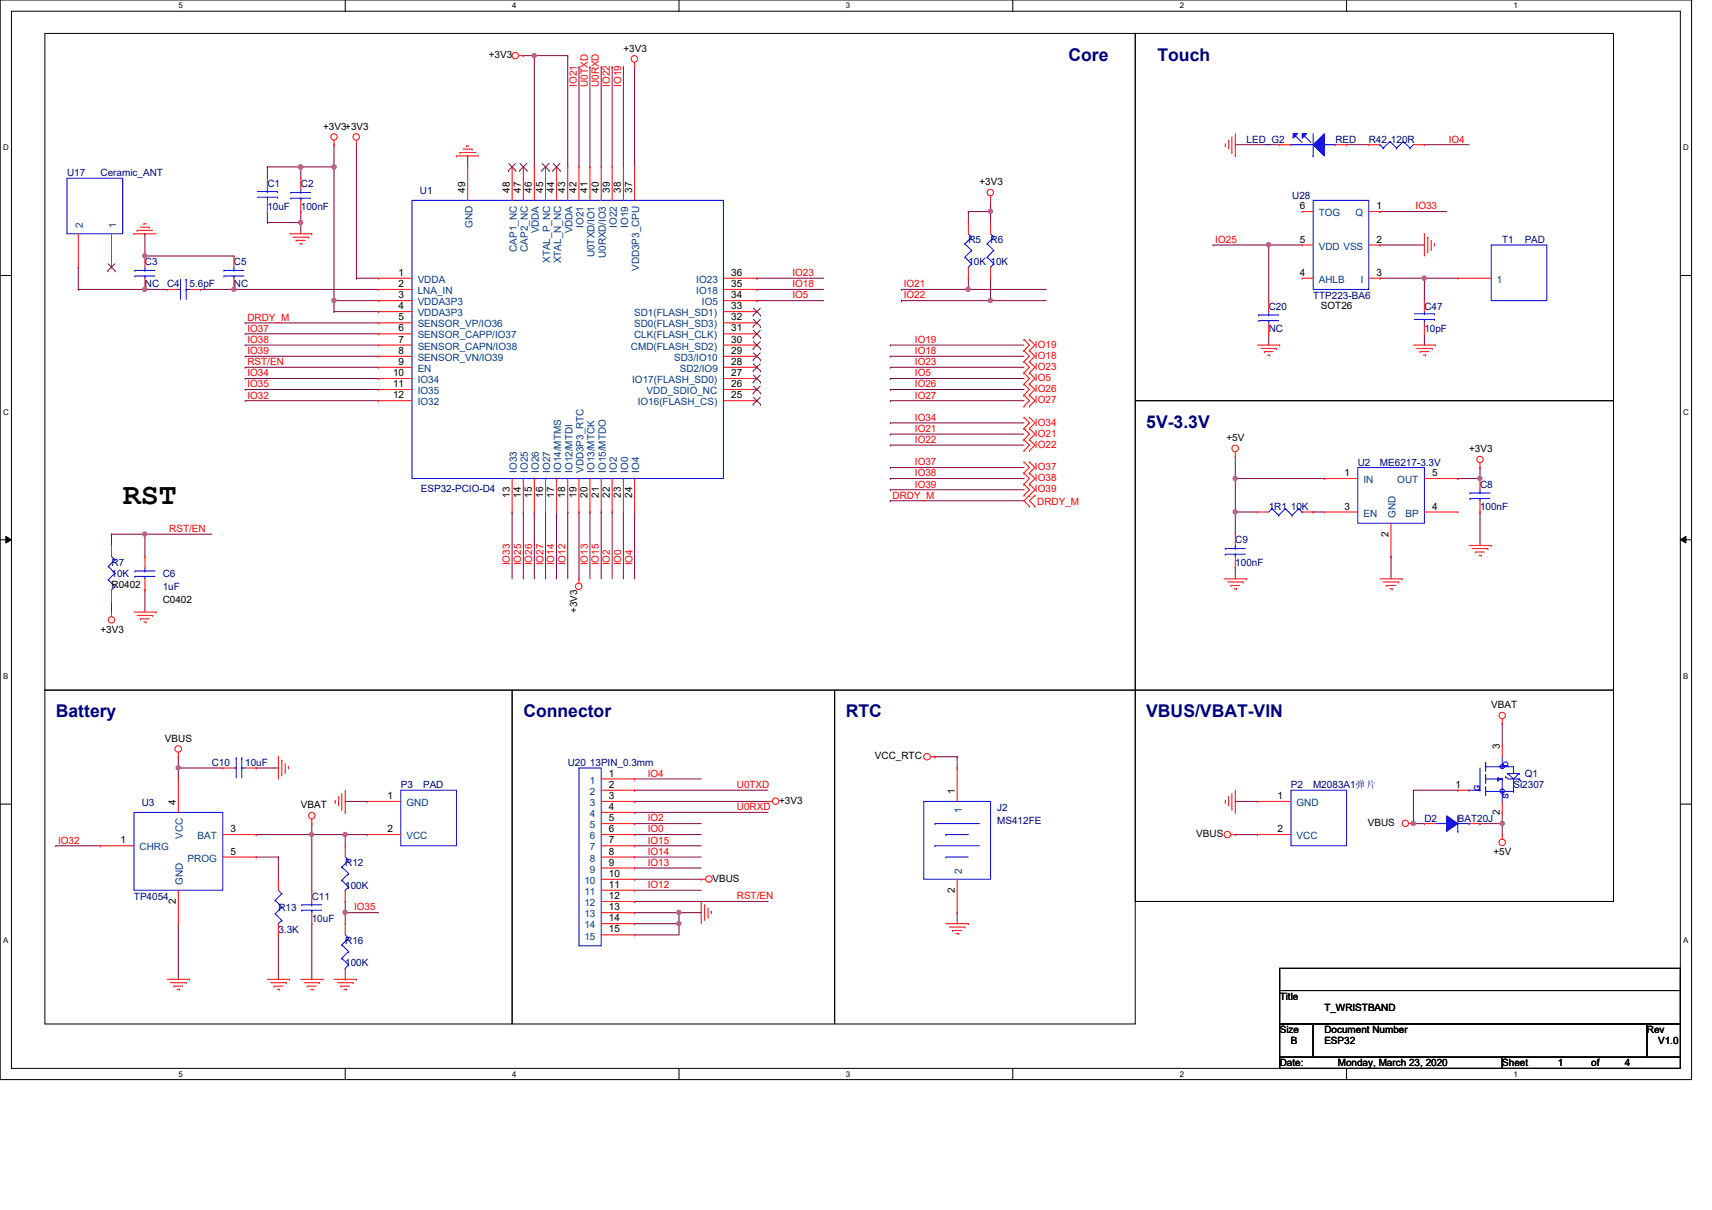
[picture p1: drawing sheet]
<svg xmlns="http://www.w3.org/2000/svg" width="297mm" height="210mm" viewBox="0 0 297 210" stroke-linecap="round" stroke-linejoin="round" font-family="sans-serif">
<defs><g id="words">
<text font-size="5.2" x="21.3" y="87.4">RST</text>
<g font-size="3" fill="#00007f">
<text x="185.4" y="10.6">Core</text>
<text x="200.8" y="10.6">Touch</text>
<text x="198.9" y="74.3">5V-3.3V</text>
<text x="9.7" y="124.5">Battery</text>
<text x="90.8" y="124.5">Connector</text>
<text x="146.8" y="124.5">RTC</text>
<text x="198.9" y="124.5">VBUS/VBAT-VIN</text>
</g>
<g font-size="1.7">
<text x="84.8" y="10.1">+3V3</text>
<text x="108.2" y="9">+3V3</text>
<text x="56" y="22.5">+3V3+3V3</text>
<text x="80.7" y="33.4" transform="rotate(-90 80.7 33.4)">49</text>
<text x="88.4" y="33.4" transform="rotate(-90 88.4 33.4)">48</text>
<text x="90.4" y="33.4" transform="rotate(-90 90.4 33.4)">47</text>
<text x="92.3" y="33.4" transform="rotate(-90 92.3 33.4)">46</text>
<text x="94.2" y="33.4" transform="rotate(-90 94.2 33.4)">45</text>
<text x="96.1" y="33.4" transform="rotate(-90 96.1 33.4)">44</text>
<text x="98.1" y="33.4" transform="rotate(-90 98.1 33.4)">43</text>
<text x="100" y="33.4" transform="rotate(-90 100 33.4)">42</text>
<text x="101.9" y="33.4" transform="rotate(-90 101.9 33.4)">41</text>
<text x="103.9" y="33.4" transform="rotate(-90 103.9 33.4)">40</text>
<text x="105.8" y="33.4" transform="rotate(-90 105.8 33.4)">39</text>
<text x="107.7" y="33.4" transform="rotate(-90 107.7 33.4)">38</text>
<text x="109.7" y="33.4" transform="rotate(-90 109.7 33.4)">37</text>
<text x="169.9" y="32.1">+3V3</text>
<text x="225.5" y="36.3">6</text>
<text x="238.8" y="36.3">1</text>
<text x="69.2" y="47.8">1</text>
<text x="126.9" y="47.8">36</text>
<text x="225.5" y="42.1">5</text>
<text x="225.5" y="47.8">4</text>
<text x="238.8" y="42.1">2</text>
<text x="238.8" y="47.8">3</text>
<text x="69.2" y="49.8">2</text>
<text x="69.2" y="51.7">3</text>
<text x="69.2" y="53.6">4</text>
<text x="126.9" y="53.6">33</text>
<text x="126.9" y="51.7">34</text>
<text x="126.9" y="49.8">35</text>
<text x="229.2" y="53.6">SOT26</text>
<text x="69.2" y="55.6">5</text>
<text x="69.2" y="57.5">6</text>
<text x="69.2" y="59.4">7</text>
<text x="126.9" y="59.4">30</text>
<text x="126.9" y="57.5">31</text>
<text x="126.9" y="55.6">32</text>
<text x="68.2" y="65.2">10</text>
<text x="69.2" y="61.4">8</text>
<text x="69.2" y="63.3">9</text>
<text x="126.9" y="65.2">27</text>
<text x="126.9" y="63.3">28</text>
<text x="126.9" y="61.4">29</text>
<text x="68.2" y="67.1">11</text>
<text x="68.2" y="69.1">12</text>
<text x="126.9" y="69.1">25</text>
<text x="126.9" y="67.1">26</text>
<text x="212.8" y="76.5">+5V</text>
<text x="233.3" y="82.6">1</text>
<text x="248.5" y="82.6">5</text>
<text x="254.9" y="78.4">+3V3</text>
<text x="88.4" y="86.3" transform="rotate(-90 88.4 86.3)">13</text>
<text x="90.4" y="86.3" transform="rotate(-90 90.4 86.3)">14</text>
<text x="92.3" y="86.3" transform="rotate(-90 92.3 86.3)">15</text>
<text x="94.2" y="86.3" transform="rotate(-90 94.2 86.3)">16</text>
<text x="96.1" y="86.3" transform="rotate(-90 96.1 86.3)">17</text>
<text x="98.1" y="86.3" transform="rotate(-90 98.1 86.3)">18</text>
<text x="100" y="86.3" transform="rotate(-90 100 86.3)">19</text>
<text x="101.9" y="86.3" transform="rotate(-90 101.9 86.3)">20</text>
<text x="103.9" y="86.3" transform="rotate(-90 103.9 86.3)">21</text>
<text x="105.8" y="86.3" transform="rotate(-90 105.8 86.3)">22</text>
<text x="107.7" y="86.3" transform="rotate(-90 107.7 86.3)">23</text>
<text x="109.7" y="86.3" transform="rotate(-90 109.7 86.3)">24</text>
<text x="233.3" y="88.4">3</text>
<text x="248.5" y="88.4">4</text>
<text x="240.9" y="93.1" transform="rotate(-90 240.9 93.1)">2</text>
<text x="19.3" y="102">R0402</text>
<text x="28.2" y="104.7">C0402</text>
<text x="100.1" y="106.4" transform="rotate(-90 100.1 106.4)">+3V3</text>
<text x="17.4" y="109.7">+3V3</text>
<text x="258.7" y="122.9">VBAT</text>
<text x="28.6" y="128.7">VBUS</text>
<text x="151.8" y="131.7">VCC_RTC</text>
<text x="260.2" y="129.9" transform="rotate(-90 260.2 129.9)">3</text>
<text x="105.7" y="134.7">1</text>
<text x="105.7" y="136.7">2</text>
<text x="165.6" y="137.7" transform="rotate(-90 165.6 137.7)">1</text>
<text x="252.6" y="136.7">1</text>
<text x="30.5" y="139.6" transform="rotate(-90 30.5 139.6)">4</text>
<text x="52.2" y="140.2">VBAT</text>
<text x="67.2" y="138.6">1</text>
<text x="105.7" y="138.6">3</text>
<text x="105.7" y="140.5">4</text>
<text x="105.7" y="142.5">5</text>
<text x="135.2" y="139.4">+3V3</text>
<text x="221.7" y="138.6">1</text>
<text x="237.3" y="143.3">VBUS</text>
<text x="260.2" y="141.4" transform="rotate(-90 260.2 141.4)">2</text>
<text x="20.9" y="146.3">1</text>
<text x="40" y="144.4">3</text>
<text x="40" y="148.3">5</text>
<text x="67.2" y="144.4">2</text>
<text x="105.7" y="144.4">6</text>
<text x="105.7" y="146.3">7</text>
<text x="105.7" y="148.3">8</text>
<text x="207.6" y="145.2">VBUS</text>
<text x="221.7" y="144.4">2</text>
<text x="259.1" y="148.3">+5V</text>
<text x="105.7" y="150.2">9</text>
<text x="105.7" y="152.1">10</text>
<text x="105.7" y="154">11</text>
<text x="105.7" y="156">12</text>
<text x="123.6" y="153">VBUS</text>
<text x="165.6" y="154.9" transform="rotate(-90 165.6 154.9)">2</text>
<text x="30.5" y="156.8" transform="rotate(-90 30.5 156.8)">2</text>
<text x="105.7" y="157.9">13</text>
<text x="105.7" y="159.8">14</text>
<text x="105.7" y="161.8">15</text>
<text x="222" y="173.4">Title</text>
<text x="222" y="179.2">Size</text>
<text x="229.8" y="179.2">Document Number</text>
<text x="229.8" y="175.3">T_WRISTBAND</text>
<text x="285.7" y="179.2">Rev</text>
<text x="222" y="185">Date:</text>
<text x="224" y="181.1">B</text>
<text x="229.8" y="181.1">ESP32</text>
<text x="232.1" y="185">Monday, March 23, 2020</text>
<text x="260.6" y="185">Sheet</text>
<text x="270.3" y="185">1</text>
<text x="276.1" y="185">of</text>
<text x="281.9" y="185">4</text>
<text x="287.7" y="181.1">V1.0</text>
</g>
<g font-size="1.7" fill="#f00">
<text x="100.1" y="15.1" transform="rotate(-90 100.1 15.1)">IO21</text>
<text x="102" y="15.1" transform="rotate(-90 102 15.1)">U0TXD</text>
<text x="103.9" y="15.1" transform="rotate(-90 103.9 15.1)">U0RXD</text>
<text x="105.8" y="15.1" transform="rotate(-90 105.8 15.1)">IO22</text>
<text x="107.8" y="15.1" transform="rotate(-90 107.8 15.1)">IO19</text>
<text x="251.4" y="24.7">IO4</text>
<text x="245.6" y="36.3">IO33</text>
<text x="137.5" y="47.9">IO23</text>
<text x="210.9" y="42.1">IO25</text>
<text x="137.5" y="51.8">IO5</text>
<text x="137.5" y="49.8">IO18</text>
<text x="156.8" y="49.8">IO21</text>
<text x="156.8" y="51.8">IO22</text>
<text x="42.9" y="55.6">DRDY_M</text>
<text x="42.9" y="59.5">IO38</text>
<text x="42.9" y="57.5">IO37</text>
<text x="158.7" y="59.5">IO19</text>
<text x="42.9" y="63.3">RST/EN</text>
<text x="42.9" y="65.3">IO34</text>
<text x="42.9" y="61.4">IO39</text>
<text x="158.7" y="61.4">IO18</text>
<text x="158.7" y="65.3">IO5</text>
<text x="158.7" y="63.3">IO23</text>
<text x="179.6" y="60.3">IO19</text>
<text x="179.6" y="62.2">IO18</text>
<text x="179.6" y="64.2">IO23</text>
<text x="42.9" y="67.2">IO35</text>
<text x="42.9" y="69.1">IO32</text>
<text x="158.7" y="69.1">IO27</text>
<text x="158.7" y="67.2">IO26</text>
<text x="179.6" y="66.1">IO5</text>
<text x="179.6" y="68">IO26</text>
<text x="179.6" y="70">IO27</text>
<text x="158.7" y="73">IO34</text>
<text x="158.7" y="76.8">IO22</text>
<text x="158.7" y="74.9">IO21</text>
<text x="179.6" y="73.8">IO34</text>
<text x="179.6" y="75.7">IO21</text>
<text x="179.6" y="77.7">IO22</text>
<text x="158.7" y="80.7">IO37</text>
<text x="158.7" y="82.6">IO38</text>
<text x="179.6" y="81.5">IO37</text>
<text x="179.6" y="83.5">IO38</text>
<text x="154.9" y="86.5">DRDY_M</text>
<text x="158.7" y="84.6">IO39</text>
<text x="179.6" y="85.4">IO39</text>
<text x="180" y="87.5">DRDY_M</text>
<text x="29.4" y="92.3">RST/EN</text>
<text x="88.5" y="98.1" transform="rotate(-90 88.5 98.1)">IO33</text>
<text x="90.4" y="98.1" transform="rotate(-90 90.4 98.1)">IO25</text>
<text x="92.3" y="98.1" transform="rotate(-90 92.3 98.1)">IO26</text>
<text x="94.3" y="98.1" transform="rotate(-90 94.3 98.1)">IO27</text>
<text x="96.2" y="98.1" transform="rotate(-90 96.2 98.1)">IO14</text>
<text x="98.1" y="98.1" transform="rotate(-90 98.1 98.1)">IO12</text>
<text x="102" y="98.1" transform="rotate(-90 102 98.1)">IO13</text>
<text x="103.9" y="98.1" transform="rotate(-90 103.9 98.1)">IO15</text>
<text x="105.8" y="98.1" transform="rotate(-90 105.8 98.1)">IO2</text>
<text x="107.8" y="98.1" transform="rotate(-90 107.8 98.1)">IO0</text>
<text x="109.7" y="98.1" transform="rotate(-90 109.7 98.1)">IO4</text>
<text x="112.4" y="134.7">IO4</text>
<text x="127.8" y="136.7">U0TXD</text>
<text x="112.4" y="142.5">IO2</text>
<text x="127.8" y="140.5">U0RXD</text>
<text x="10.1" y="146.3">IO32</text>
<text x="112.4" y="146.3">IO15</text>
<text x="112.4" y="144.4">IO0</text>
<text x="112.4" y="148.3">IO14</text>
<text x="112.4" y="150.2">IO13</text>
<text x="112.4" y="154.1">IO12</text>
<text x="127.8" y="156">RST/EN</text>
<text x="61.4" y="157.9">IO35</text>
</g>
<g font-size="1.7" fill="#00007f">
<text x="216.3" y="24.8">LED_G2</text>
<text x="231.7" y="24.8">RED</text>
<text x="237.5" y="24.8">R42 120R</text>
<text x="11.6" y="30.6">U17</text>
<text x="17.4" y="30.6">Ceramic_ANT</text>
<text x="46.4" y="32.5">C1</text>
<text x="52.2" y="32.5">C2</text>
<text x="72.9" y="33.7">U1</text>
<text x="224.2" y="34.5">U28</text>
<text x="46.4" y="36.4">10uF</text>
<text x="52.2" y="36.4">100nF</text>
<text x="25.1" y="46">C3</text>
<text x="40.6" y="46">C5</text>
<text x="168" y="42.2">R5</text>
<text x="168" y="46">10K 10K</text>
<text x="171.9" y="42.2">R6</text>
<text x="260.6" y="42.2">T1</text>
<text x="264.5" y="42.2">PAD</text>
<text x="25.1" y="49.9">NC</text>
<text x="29" y="49.9">C4</text>
<text x="32.9" y="49.9">5.6pF</text>
<text x="40.6" y="49.9">NC</text>
<text x="220.1" y="53.8">C20</text>
<text x="227.8" y="51.8">TTP223-BA6</text>
<text x="247.1" y="53.8">C47</text>
<text x="220.1" y="57.6">NC</text>
<text x="247.1" y="57.6">10pF</text>
<text x="235.6" y="80.8">U2</text>
<text x="239.4" y="80.8">ME6217-3.3V</text>
<text x="73" y="85.4">ESP32-PCIO-D4</text>
<text x="220.1" y="88.5">1R1 10K</text>
<text x="256.8" y="84.6">C8</text>
<text x="256.8" y="88.5">100nF</text>
<text x="214.3" y="94.3">C9</text>
<text x="19.3" y="98.1">R7</text>
<text x="19.3" y="100.1">10K</text>
<text x="28.2" y="100.1">C6</text>
<text x="214.3" y="98.1">100nF</text>
<text x="28.2" y="102.4">1uF</text>
<text x="36.7" y="132.9">C10</text>
<text x="42.5" y="132.9">10uF</text>
<text x="69.6" y="136.7">P3</text>
<text x="73.4" y="136.7">PAD</text>
<text x="98.5" y="132.9">U20 13PIN_0.3mm</text>
<text x="224" y="136.7">P2</text>
<text x="227.8" y="136.7">M2083A1弹弹</text>
<text x="262.6" y="136.7">Si2307</text>
<text x="264.5" y="134.8">Q1</text>
<text x="24.6" y="139.8">U3</text>
<text x="173" y="140.6">J2</text>
<text x="173" y="142.9">MS412FE</text>
<text x="247.1" y="142.5">D2</text>
<text x="252.9" y="142.5">BAT20J</text>
<text x="59.9" y="150.3">R12</text>
<text x="59.9" y="154.1">100K</text>
<text x="23.2" y="156">TP4054</text>
<text x="48.3" y="158">R13</text>
<text x="48.3" y="161.8">3.3K</text>
<text x="54.1" y="156">C11</text>
<text x="54.1" y="159.9">10uF</text>
<text x="59.9" y="163.8">R16</text>
<text x="59.9" y="167.6">100K</text>
</g>
<g font-size="1.7" fill="#003f7f">
<text x="14.4" y="39.6" transform="rotate(-90 14.4 39.6)">2</text>
<text x="20.1" y="39.6" transform="rotate(-90 20.1 39.6)">1</text>
<text x="82" y="39.5" transform="rotate(-90 82 39.5)">GND</text>
<text x="93.5" y="40.5" transform="rotate(-90 93.5 40.5)">VDDA</text>
<text x="99.3" y="40.5" transform="rotate(-90 99.3 40.5)">VDDA</text>
<text x="101.3" y="39.5" transform="rotate(-90 101.3 39.5)">IO21</text>
<text x="107" y="39.5" transform="rotate(-90 107 39.5)">IO22</text>
<text x="109" y="39.5" transform="rotate(-90 109 39.5)">IO19</text>
<text x="228.8" y="37.5">TOG</text>
<text x="235.2" y="37.5">Q</text>
<text x="89.7" y="43.6" transform="rotate(-90 89.7 43.6)">CAP1_NC</text>
<text x="91.6" y="43.6" transform="rotate(-90 91.6 43.6)">CAP2_NC</text>
<text x="95.5" y="45.6" transform="rotate(-90 95.5 45.6)">XTAL_P_NC</text>
<text x="97.4" y="45.7" transform="rotate(-90 97.4 45.7)">XTAL_N_NC</text>
<text x="103.2" y="44.6" transform="rotate(-90 103.2 44.6)">U0TXD/IO1</text>
<text x="105.1" y="44.8" transform="rotate(-90 105.1 44.8)">U0RXD/IO3</text>
<text x="110.9" y="47" transform="rotate(-90 110.9 47)">VDD3P3_CPU</text>
<text x="228.8" y="43.3">VDD VSS</text>
<text x="72.5" y="49.1">VDDA</text>
<text x="72.5" y="51">LNA_IN</text>
<text x="72.5" y="53">VDDA3P3</text>
<text x="120.8" y="51">IO18</text>
<text x="120.8" y="49.1">IO23</text>
<text x="121.8" y="53">IO5</text>
<text x="228.8" y="49.1">AHLB</text>
<text x="236.1" y="49.1">I</text>
<text x="259.7" y="49.1">1</text>
<text x="72.5" y="54.9">VDDA3P3</text>
<text x="72.5" y="56.8">SENSOR_VP/IO36</text>
<text x="72.5" y="58.7">SENSOR_CAPP/IO37</text>
<text x="110" y="58.7">CLK(FLASH_CLK)</text>
<text x="110" y="56.8">SD0(FLASH_SD3)</text>
<text x="110" y="54.9">SD1(FLASH_SD1)</text>
<text x="72.5" y="60.7">SENSOR_CAPN/IO38</text>
<text x="72.5" y="62.6">SENSOR_VN/IO39</text>
<text x="72.5" y="64.5">EN</text>
<text x="109.5" y="60.7">CMD(FLASH_SD2)</text>
<text x="117" y="62.6">SD3/IO10</text>
<text x="117.9" y="64.5">SD2/IO9</text>
<text x="72.5" y="66.5">IO34</text>
<text x="72.5" y="68.4">IO35</text>
<text x="72.5" y="70.3">IO32</text>
<text x="109.7" y="66.5">IO17(FLASH_SD0)</text>
<text x="110.7" y="70.3">IO16(FLASH_CS)</text>
<text x="112.2" y="68.4">VDD_SDIO_NC</text>
<text x="89.7" y="82" transform="rotate(-90 89.7 82)">IO33</text>
<text x="91.6" y="82" transform="rotate(-90 91.6 82)">IO25</text>
<text x="93.5" y="82" transform="rotate(-90 93.5 82)">IO26</text>
<text x="95.5" y="82" transform="rotate(-90 95.5 82)">IO27</text>
<text x="97.4" y="82" transform="rotate(-90 97.4 82)">IO14/MTMS</text>
<text x="99.3" y="82" transform="rotate(-90 99.3 82)">IO12/MTDI</text>
<text x="101.3" y="82" transform="rotate(-90 101.3 82)">VDD3P3_RTC</text>
<text x="103.2" y="82" transform="rotate(-90 103.2 82)">IO13/MTCK</text>
<text x="105.1" y="82" transform="rotate(-90 105.1 82)">IO15/MTDO</text>
<text x="107" y="82" transform="rotate(-90 107 82)">IO2</text>
<text x="109" y="82" transform="rotate(-90 109 82)">IO0</text>
<text x="110.9" y="82" transform="rotate(-90 110.9 82)">IO4</text>
<text x="236.6" y="83.8">IN</text>
<text x="242.4" y="83.8">OUT</text>
<text x="236.6" y="89.6">EN</text>
<text x="242.1" y="89.8" transform="rotate(-90 242.1 89.8)">GND</text>
<text x="243.9" y="89.6">BP</text>
<text x="102.4" y="135.9">1</text>
<text x="102.4" y="137.9">2</text>
<text x="70.5" y="139.8">GND</text>
<text x="102.4" y="139.8">3</text>
<text x="102.4" y="141.7">4</text>
<text x="102.4" y="143.7">5</text>
<text x="166.9" y="141" transform="rotate(-90 166.9 141)">1</text>
<text x="225" y="139.8">GND</text>
<text x="24.2" y="147.5">CHRG</text>
<text x="31.7" y="145.5" transform="rotate(-90 31.7 145.5)">VCC</text>
<text x="32.6" y="149.5">PROG</text>
<text x="34.3" y="145.6">BAT</text>
<text x="70.5" y="145.6">VCC</text>
<text x="102.4" y="145.6">6</text>
<text x="102.4" y="147.5">7</text>
<text x="102.4" y="149.5">8</text>
<text x="225" y="145.6">VCC</text>
<text x="31.7" y="153.5" transform="rotate(-90 31.7 153.5)">GND</text>
<text x="101.4" y="153.3">10</text>
<text x="101.4" y="155.2">11</text>
<text x="102.4" y="151.4">9</text>
<text x="166.9" y="151.6" transform="rotate(-90 166.9 151.6)">2</text>
<text x="101.4" y="157.2">12</text>
<text x="101.4" y="159.1">13</text>
<text x="101.4" y="161">14</text>
<text x="101.4" y="163">15</text>
</g>
<g font-size="1.7" fill="#00f">
<text x="256.7" y="137.3" transform="rotate(-90 256.7 137.3)">G</text>
<text x="261.7" y="133" transform="rotate(-90 261.7 133)">D</text>
<text x="261.7" y="138.6" transform="rotate(-90 261.7 138.6)">S</text>
</g>
<g font-size="1.4">
<text x="30.9" y="1.4">5</text>
<text x="88.9" y="1.4">4</text>
<text x="146.8" y="1.4">3</text>
<text x="204.7" y="1.4">2</text>
<text x="262.6" y="1.4">1</text>
<text x=".5" y="26.1">D</text>
<text x="292.1" y="26.1">D</text>
<text x=".5" y="71.9">C</text>
<text x="292.1" y="71.9">C</text>
<text x=".5" y="117.8">B</text>
<text x="292.1" y="117.8">B</text>
<text x=".5" y="163.6">A</text>
<text x="292.1" y="163.6">A</text>
<text x="30.9" y="186.8">5</text>
<text x="88.9" y="186.8">4</text>
<text x="146.8" y="186.8">3</text>
<text x="204.7" y="186.8">2</text>
<text x="262.6" y="186.8">1</text>
</g>
</g></defs>
<path d="M0 0h293.5v187.3h-293.5zM2 1.9h289.5v183.4h-289.5z" fill="none" stroke="#000" stroke-width=".17"/>
<g fill="#fff">
<path d="M30.9 .2h.8v1.5h-.8z"/>
<path d="M30.9 185.5h.8v1.6h-.8z"/>
</g>
<path d="M59.9 0v1.9M59.9 185.3v2" fill="none" stroke="#000" stroke-width=".17"/>
<g fill="#fff">
<path d="M88.9 .2h.7v1.5h-.7z"/>
<path d="M88.9 185.5h.7v1.6h-.7z"/>
</g>
<path d="M117.8 0v1.9M117.8 185.3v2" fill="none" stroke="#000" stroke-width=".17"/>
<g fill="#fff">
<path d="M146.8 .2h.7v1.5h-.7z"/>
<path d="M146.8 185.5h.7v1.6h-.7z"/>
</g>
<path d="M175.7 0v1.9M175.7 185.3v2" fill="none" stroke="#000" stroke-width=".17"/>
<g fill="#fff">
<path d="M204.7 .2h.7v1.5h-.7z"/>
<path d="M204.7 185.5h.7v1.6h-.7z"/>
</g>
<path d="M233.6 0v1.9M233.6 185.3v2" fill="none" stroke="#000" stroke-width=".17"/>
<g fill="#fff">
<path d="M262.6 .2h.8v1.5h-.8z"/>
<path d="M262.6 185.5h.8v1.6h-.8z"/>
<path d="M.5 24.8h1v1.6h-1z"/>
<path d="M292.1 24.8h.9v1.6h-.9z"/>
<path d="M.5 70.7h1v1.5h-1z"/>
<path d="M292.1 70.7h.9v1.5h-.9z"/>
</g>
<path d="M0 47.8h2M291.5 47.8h2" fill="none" stroke="#000" stroke-width=".17"/>
<g fill="#fff">
<path d="M.5 116.5h.9v1.6h-.9z"/>
<path d="M292.1 116.5h.8v1.6h-.8z"/>
</g>
<path d="M0 93.6h2M1 93l1 .6-1 .6zM291.5 93.6l1-.6v1.2zM291.5 93.6h2" fill="none" stroke="#000" stroke-width=".17"/>
<path d="M1 93l1 .6-1 .6zM291.5 93.6l1-.6v1.2z" fill="#000"/>
<g fill="#fff">
<path d="M.5 162.4h.9v1.5h-.9z"/>
<path d="M292.1 162.4h.8v1.5h-.8z"/>
</g>
<path d="M7.8 5.8h189.2v113.9h-189.2zM197 5.8h82.9v63.7h-82.9zM197 69.5h82.9v50.2h-82.9zM7.8 119.7h81.1v57.9h-81.1zM88.9 119.7h55.9v57.9h-55.9zM144.8 119.7h52.2v57.9h-52.2zM197 119.7h82.9v36.7h-82.9zM0 139.5h2M291.5 139.5h2" fill="none" stroke="#000" stroke-width=".17"/>
<path d="M61.8 25.1h.1M61.8 25.1v23.2M13.6 50.2h.1M13.6 50.2h11.5M40.6 50.2h.1M40.6 50.2h25.1M61.8 48.3h.1M61.8 48.3h3.9" fill="none" stroke="#7f003f" stroke-width=".17"/>
<circle cx="40.6" cy="50.2" r=".37" fill="#f0f"/>
<circle cx="40.6" cy="50.2" r=".37" fill="none" stroke="#f0f" stroke-width=".17"/>
<path d="M25.1 50.2h.1M25.1 50.2h3.9" fill="none" stroke="#7f003f" stroke-width=".17"/>
<circle cx="25.1" cy="50.2" r=".37" fill="#f0f"/>
<circle cx="25.1" cy="50.2" r=".37" fill="none" stroke="#f0f" stroke-width=".17"/>
<path d="M81.1 27.1h.1M81.1 27.1v1.9M25.1 44.4h.1M25.1 44.4h15.5" fill="none" stroke="#7f003f" stroke-width=".17"/>
<circle cx="25.1" cy="44.4" r=".37" fill="#f0f"/>
<circle cx="25.1" cy="44.4" r=".37" fill="none" stroke="#f0f" stroke-width=".17"/>
<path d="M58 29h.1M58 29v23.2M25.1 40.6h.1M25.1 40.6v3.8M58 52.2h.1M58 52.2h7.7" fill="none" stroke="#7f003f" stroke-width=".17"/>
<circle cx="58" cy="52.1" r=".38" fill="#f0f"/>
<circle cx="58" cy="52.1" r=".38" fill="none" stroke="#f0f" stroke-width=".17"/>
<circle cx="58" cy="29" r=".38" fill="#f0f"/>
<circle cx="58" cy="29" r=".38" fill="none" stroke="#f0f" stroke-width=".17"/>
<path d="M46.4 29h.1M46.4 29v1.9M52.2 29h.1M52.2 29h5.8" fill="none" stroke="#7f003f" stroke-width=".17"/>
<circle cx="52.2" cy="29" r=".38" fill="#f0f"/>
<circle cx="52.2" cy="29" r=".38" fill="none" stroke="#f0f" stroke-width=".17"/>
<path d="M46.4 36.7h.1M46.4 38.6h.1M46.4 36.7v1.9M46.4 38.6h5.8M52.2 29h.1M52.2 38.6h.1M52.2 29v1.9M52.2 38.6v2M58 25.1h.1M58 25.1v3.9" fill="none" stroke="#7f003f" stroke-width=".17"/>
<circle cx="52.2" cy="38.6" r=".38" fill="#f0f"/>
<circle cx="52.2" cy="38.6" r=".38" fill="none" stroke="#f0f" stroke-width=".17"/>
<g fill="none" stroke="#7f003f" stroke-width=".17">
<path d="M92.7 9.7h.1M92.7 9.7h5.8M98.5 9.7h.1M98.5 9.7v19.3M100.5 11.6h.1M100.5 11.6v17.4M102.4 11.6h.1M102.4 11.6v17.4M104.3 11.6h.1M104.3 11.6v17.4M106.2 11.6h.1M106.2 11.6v17.4"/>
<path d="M110.1 11.6h.1M110.1 11.6v17.4M58 52.2h.1M58 54.1h.1M58 52.2v1.9M58 54.1h7.7M42.5 67.6h.1M42.5 63.7h.1M42.5 67.6h23.2M42.5 63.7h23.2M100.5 88.8h.1M100.5 88.8v11.6"/>
<path d="M108.2 88.8h.1M108.2 88.8v11.6"/>
</g>
<circle cx="92.7" cy="9.6" r=".38" fill="#f0f"/>
<circle cx="92.7" cy="9.6" r=".38" fill="none" stroke="#f0f" stroke-width=".17"/>
<path d="M90.8 9.7h.1M90.8 9.7h1.9M92.7 9.7h.1M92.7 9.7v19.3M46.4 29h.1M46.4 29h5.8M52.2 36.7h.1M52.2 36.7v1.9M42.5 56h.1M42.5 56h23.2M168 50.2h.1M168 50.2h13.5" fill="none" stroke="#7f003f" stroke-width=".17"/>
<circle cx="168" cy="50.2" r=".37" fill="#f0f"/>
<circle cx="168" cy="50.2" r=".37" fill="none" stroke="#f0f" stroke-width=".17"/>
<path d="M171.9 52.2h.1M171.9 52.2h9.6" fill="none" stroke="#7f003f" stroke-width=".17"/>
<circle cx="171.8" cy="52.1" r=".38" fill="#f0f"/>
<circle cx="171.8" cy="52.1" r=".38" fill="none" stroke="#f0f" stroke-width=".17"/>
<path d="M168 36.7h.1M168 36.7v1.9M168 36.7h3.9M171.9 36.7h.1M171.9 36.7v1.9" fill="none" stroke="#7f003f" stroke-width=".17"/>
<circle cx="171.8" cy="36.7" r=".37" fill="#f0f"/>
<circle cx="171.8" cy="36.7" r=".37" fill="none" stroke="#f0f" stroke-width=".17"/>
<path d="M171.9 34.8h.1M171.9 34.8v1.9M131.3 52.2h.1M131.3 52.2h11.6M156.4 50.2h.1M156.4 52.2h.1M168 48.3h.1M168 48.3v1.9h-11.6M171.9 48.3h.1M171.9 48.3v3.9h-15.5M252.9 83h.1M252.9 83h3.9" fill="none" stroke="#7f003f" stroke-width=".17"/>
<circle cx="256.8" cy="83" r=".37" fill="#f0f"/>
<circle cx="256.8" cy="83" r=".37" fill="none" stroke="#f0f" stroke-width=".17"/>
<path d="M214.3 98.5h.1M214.3 83h.1M214.3 98.5v1.9M214.3 83h15.5M241.3 96.5h.1M241.3 96.5v3.9M256.8 88.8h.1M256.8 88.8v5.8" fill="none" stroke="#7f003f" stroke-width=".17"/>
<circle cx="214.3" cy="83" r=".37" fill="#f0f"/>
<circle cx="214.3" cy="83" r=".37" fill="none" stroke="#f0f" stroke-width=".17"/>
<path d="M214.3 83h.1M214.3 88.8h.1M214.3 88.8h3.9M214.3 83v9.7M227.8 88.8h.1M227.8 88.8h2" fill="none" stroke="#7f003f" stroke-width=".17"/>
<circle cx="214.3" cy="88.8" r=".37" fill="#f0f"/>
<circle cx="214.3" cy="88.8" r=".37" fill="none" stroke="#f0f" stroke-width=".17"/>
<g fill="none" stroke="#7f003f" stroke-width=".17">
<path d="M108.2 11.6h.1M108.2 11.6v17.4M131.3 50.2h.1M131.3 48.3h.1M131.3 50.2h11.6M131.3 48.3h11.6M154.5 59.9h.1M154.5 59.9h23.2M154.5 61.8h.1M154.5 65.7h.1M154.5 63.7h.1M154.5 69.5h.1"/>
<path d="M154.5 67.6h.1M154.5 61.8h23.2M154.5 65.7h23.2M154.5 63.7h23.2M154.5 69.5h23.2M154.5 67.6h23.2M92.7 88.8h.1M92.7 88.8v11.6M94.7 88.8h.1M94.7 88.8v11.6M260.6 125.5h.1M260.6 125.5v3.9"/>
<path d="M245.2 142.9h.1M245.2 142.9h1.9M256.8 142.9h.1M260.6 140.9h.1M260.6 140.9v2h-3.8"/>
</g>
<circle cx="260.7" cy="142.8" r=".37" fill="#f0f"/>
<circle cx="260.7" cy="142.8" r=".37" fill="none" stroke="#f0f" stroke-width=".17"/>
<path d="M245.2 137.1h.1M245.2 137.1h7.7M245.2 137.1v5.8M252.9 137.1h.1" fill="none" stroke="#7f003f" stroke-width=".17"/>
<circle cx="245.2" cy="142.8" r=".37" fill="#f0f"/>
<circle cx="245.2" cy="142.8" r=".37" fill="none" stroke="#f0f" stroke-width=".17"/>
<path d="M30.9 133.2h.1M30.9 133.2h7.7M30.9 133.2v1.9M260.6 142.9h.1M260.6 142.9v1.9" fill="none" stroke="#7f003f" stroke-width=".17"/>
<circle cx="30.9" cy="133.2" r=".37" fill="#f0f"/>
<circle cx="30.9" cy="133.2" r=".37" fill="none" stroke="#f0f" stroke-width=".17"/>
<g fill="none" stroke="#7f003f" stroke-width=".17">
<path d="M30.9 131.3h.1M30.9 131.3v1.9M44.4 133.2h.1M44.4 133.2h3.9M44.4 148.7h.1M44.4 148.7h3.9M48.3 148.7h.1M48.3 148.7v3.8M54.1 144.8h.1M54.1 144.8v9.6M59.9 158.3h.1M59.9 158.3h5.8"/>
<path d="M30.9 160.2h.1M30.9 160.2v9.7M48.3 162.2h.1M48.3 162.2v7.7M54.1 160.2h.1M54.1 160.2v9.7"/>
</g>
<circle cx="59.9" cy="158.3" r=".38" fill="#f0f"/>
<circle cx="59.9" cy="158.3" r=".38" fill="none" stroke="#f0f" stroke-width=".17"/>
<g fill="none" stroke="#7f003f" stroke-width=".17">
<path d="M239.4 36.7h.1M239.4 36.7h11.6M13.6 46.4h.1M13.6 46.4v3.8M239.4 48.3h.1M239.4 48.3h7.7M247.1 57.9h.1M247.1 48.3h.1M247.1 48.3v3.9M247.1 57.9v2M42.5 69.5h.1M42.5 69.5h23.2"/>
<path d="M9.7 146.7h.1M9.7 146.7h7.7M59.9 158.3h.1M59.9 156.4h.1M59.9 156.4v3.8"/>
</g>
<circle cx="247.1" cy="48.3" r=".38" fill="#f0f"/>
<circle cx="247.1" cy="48.3" r=".38" fill="none" stroke="#f0f" stroke-width=".17"/>
<g fill="none" stroke="#7f003f" stroke-width=".17">
<path d="M214.3 25.1h.1M214.3 25.1h7.7M233.6 25.1h.1M233.6 25.1h3.9M247.1 25.1h.1M247.1 25.1h7.8M239.4 42.5h.1M239.4 42.5h7.7M247.1 48.3h.1M247.1 48.3h5.8M25.1 92.7h.1M25.1 92.7h11.6"/>
<path d="M25.1 102.3h.1M25.1 102.3v3.9"/>
</g>
<circle cx="25.1" cy="92.6" r=".37" fill="#f0f"/>
<circle cx="25.1" cy="92.6" r=".37" fill="none" stroke="#f0f" stroke-width=".17"/>
<g fill="none" stroke="#7f003f" stroke-width=".17">
<path d="M42.5 65.7h.1M42.5 61.8h.1M42.5 65.7h23.2M42.5 61.8h23.2M154.5 73.4h.1M154.5 77.2h.1M154.5 75.3h.1M154.5 73.4h23.2M154.5 77.2h23.2M154.5 75.3h23.2M19.3 92.7h.1M19.3 92.7v1.9"/>
<path d="M19.3 92.7h5.8M25.1 92.7h.1M25.1 92.7v3.8M88.9 88.8h.1M88.9 88.8v11.6M90.8 88.8h.1M90.8 88.8v11.6M96.6 88.8h.1M96.6 88.8v11.6M98.5 88.8h.1M98.5 88.8v11.6M102.4 88.8h.1"/>
<path d="M102.4 88.8v11.6M104.3 88.8h.1M104.3 88.8v11.6M106.2 88.8h.1M106.2 88.8v11.6M110.1 88.8h.1M110.1 88.8v11.6M59.9 139h.1M59.9 139h3.9M110.1 135.1h.1M110.1 135.1h11.6M162.2 131.3h.1"/>
<path d="M162.2 131.3h3.9M166.1 131.3h.1M166.1 131.3v1.9M214.3 139h.1M214.3 139h3.9M110.1 146.7h.1M110.1 142.9h.1M110.1 150.6h.1M110.1 154.4h.1M110.1 146.7h11.6M110.1 142.9h11.6M110.1 150.6h11.6"/>
<path d="M110.1 154.4h11.6M117.8 158.3h.1M117.8 158.3h3.9M166.1 158.3h.1M166.1 158.3v1.9M214.3 144.8h.1M214.3 144.8h3.9"/>
</g>
<circle cx="117.8" cy="158.3" r=".38" fill="#f0f"/>
<circle cx="117.8" cy="158.3" r=".38" fill="none" stroke="#f0f" stroke-width=".17"/>
<path d="M110.1 139h.1M110.1 139h23.2M110.1 160.2h.1M110.1 160.2h7.7" fill="none" stroke="#7f003f" stroke-width=".17"/>
<circle cx="117.8" cy="160.2" r=".37" fill="#f0f"/>
<circle cx="117.8" cy="160.2" r=".37" fill="none" stroke="#f0f" stroke-width=".17"/>
<g fill="none" stroke="#7f003f" stroke-width=".17">
<path d="M220.1 42.5h.1M220.1 42.5h5.8M110.1 137.1h.1M110.1 137.1h23.2M110.1 158.3h.1M110.1 144.8h.1M110.1 156.4h.1M110.1 140.9h.1M110.1 148.7h.1M110.1 158.3h7.7M110.1 144.8h11.6M110.1 156.4h23.2"/>
<path d="M110.1 140.9h23.2M110.1 148.7h11.6M110.1 162.2h.1M117.8 160.2h.1M117.8 160.2v2h-7.7"/>
</g>
<circle cx="220.1" cy="42.5" r=".38" fill="#f0f"/>
<circle cx="220.1" cy="42.5" r=".38" fill="none" stroke="#f0f" stroke-width=".17"/>
<g fill="none" stroke="#7f003f" stroke-width=".17">
<path d="M42.5 59.9h.1M42.5 57.9h.1M42.5 59.9h23.2M42.5 57.9h23.2M210.5 42.5h.1M210.5 42.5h9.6M220.1 57.9h.1M220.1 42.5h.1M220.1 42.5v9.7M220.1 57.9v2M154.5 81.1h.1M154.5 85h.1"/>
<path d="M154.5 83h.1M154.5 86.9h.1M154.5 81.1h23.2M154.5 85h23.2M154.5 83h23.2M154.5 86.9h23.2M19.3 104.3h.1M19.3 104.3v1.9M59.9 144.8h.1M59.9 144.8h3.9M59.9 144.8v1.9M110.1 152.5h.1"/>
<path d="M110.1 152.5h11.6"/>
</g>
<circle cx="59.9" cy="144.8" r=".38" fill="#f0f"/>
<circle cx="59.9" cy="144.8" r=".38" fill="none" stroke="#f0f" stroke-width=".17"/>
<path d="M44.4 144.8h.1M44.4 144.8h15.5M54.1 142.9h.1M54.1 144.8h.1M54.1 142.9v1.9" fill="none" stroke="#7f003f" stroke-width=".17"/>
<circle cx="54.1" cy="144.8" r=".38" fill="#f0f"/>
<circle cx="54.1" cy="144.8" r=".38" fill="none" stroke="#f0f" stroke-width=".17"/>
<path d="M34.8 50.2h.1M34.8 50.2h5.8M214.3 79.2h.1M214.3 79.2v3.8M256.8 81.1h.1M256.8 81.1v1.9M117.8 158.3h.1M117.8 158.3v1.9" fill="none" stroke="#7f003f" stroke-width=".17"/>
<g fill="none" stroke="#f00" stroke-width=".17">
<path d="M90 9.7h.8M90.8 9.7h.1M110.1 11.6h.1M110.1 10.8v.8M23.8 40h.1M23.8 40h2.7M24.4 39.4h1.5M25 38.8h.1M25 38.8h.4M25.9 39.4h.1M46.4 30.9h.1M46.4 36.7h.1"/>
<path d="M46.4 30.9v2M46.4 34.8v1.9M52.2 36.7h.1M52.2 30.9h.1M52.2 30.9v2M52.2 34.8v1.9M58 25.1h.1M58 24.3v.8M61.8 25.1h.1M61.8 24.3v.8M79.2 27.1h.1M79.2 27.1h3.9"/>
<path d="M79.8 26.5h.1M79.8 26.5h2.7M80.3 25.9h1.6M80.9 25.3h.1M80.9 25.3h.4M81.1 29h.1M81.1 29v5.8M81.9 25.9h.1M88.9 29h.1M88.9 29v5.8M90.8 29h.1M90.8 29v5.8"/>
<path d="M92.7 29h.1M92.7 29v5.8M94.7 29h.1M94.7 29v5.8M96.6 29h.1M96.6 29v5.8M98.5 29h.1M98.5 29v5.8M100.5 29h.1M100.5 29v5.8M102.4 29h.1M102.4 29v5.8"/>
<path d="M104.3 29h.1M104.3 29v5.8M106.2 29h.1M106.2 29v5.8M108.2 29h.1M108.2 29v5.8M110.1 29h.1M110.1 29v5.8M171.9 34.8h.1M171.9 38.6h.1M171.9 34v.8M171.9 38.6v2"/>
<path d="M212.6 25.3h.1M212.6 24.9v.4M213.2 24.3h.1M213.2 24.3v1.6M213.7 26.5h.1M213.7 23.7v2.8M214.3 27.1h.1M214.3 23.2v3.9M237.5 25.1h.1M237.5 25.1h1.9M245.2 25.1h1.9M247.1 25.1h.1"/>
<path d="M23.2 40.6h.1M23.2 40.6h3.9M50.2 40.6h3.9M50.8 41.1h2.7M51.4 41.7h.1M51.4 41.7h1.6M52 42.3h.4M52.4 42.3h.1M53.5 41.1h.1M54.1 40.6h.1M65.7 48.3h.1M65.7 50.2h.1"/>
<path d="M65.7 52.2h.1M65.7 54.1h.1M65.7 56h.1M65.7 57.9h.1M65.7 59.9h.1M65.7 59.9h5.8M65.7 48.3h5.8M65.7 50.2h5.8M65.7 52.2h5.8M65.7 54.1h5.8M65.7 56h5.8M65.7 57.9h5.8"/>
<path d="M125.5 59.9h5.8M125.5 48.3h5.8M125.5 50.2h5.8M125.5 52.2h5.8M125.5 54.1h5.8M125.5 56h5.8M125.5 57.9h5.8M131.3 59.9h.1M131.3 57.9h.1M131.3 56h.1M131.3 54.1h.1M131.3 52.2h.1"/>
<path d="M131.3 50.2h.1M131.3 48.3h.1M171.9 48.3h.1M171.9 46.4v1.9M177.7 58.9h.1M177.7 58.9l.9 1-.9 .9M178.6 58.9h.1M178.6 58.9l1 1-1 .9M218.2 59.9h3.8M222 59.9h.1M245.2 59.9h3.9M247.1 40.6h.1"/>
<path d="M247.1 52.2h.1M247.1 57.9h.1M247.1 40.6v3.8M247.1 52.2v1.9M247.1 56v1.9M247.7 41.1h.1M247.7 41.1v2.8M248.3 43.3h.1M248.3 41.7v1.6M248.9 42.3h.1M248.9 42.3v.4M249.1 59.9h.1"/>
<path d="M65.7 61.8h.1M65.7 63.7h.1M65.7 65.7h.1M65.7 67.6h.1M65.7 69.5h.1M65.7 61.8h5.8M65.7 63.7h5.8M65.7 65.7h5.8M65.7 67.6h5.8M65.7 69.5h5.8M125.5 61.8h5.8M125.5 63.7h5.8"/>
<path d="M125.5 65.7h5.8M125.5 67.6h5.8M125.5 69.5h5.8M131.3 69.5h.1M131.3 67.6h.1M131.3 65.7h.1M131.3 63.7h.1M131.3 61.8h.1M177.7 60.8h.1M177.7 62.7h.1M177.7 64.7h.1M177.7 66.6h.1"/>
<path d="M177.7 68.5h.1M177.7 70.5h.1M177.7 74.3h.1M177.7 72.4h.1M177.7 76.3h.1M177.7 78.2h.1M177.7 60.8l.9 1-.9 .9M177.7 62.7l.9 1-.9 1M177.7 64.7l.9 1-.9 .9M177.7 66.6l.9 1-.9 .9M177.7 68.5l.9 1-.9 1M177.7 72.4l.9 1-.9 .9"/>
<path d="M177.7 74.3l.9 1-.9 1M177.7 76.3l.9 .9-.9 1M178.6 60.8h.1M178.6 62.7h.1M178.6 64.7h.1M178.6 66.6h.1M178.6 68.5h.1M178.6 70.5h.1M178.6 74.3h.1M178.6 72.4h.1M178.6 76.3h.1M178.6 78.2h.1"/>
<path d="M178.6 60.8l1 1-1 .9M178.6 62.7l1 1-1 1M178.6 64.7l1 1-1 .9M178.6 66.6l1 1-1 .9M178.6 68.5l1 1-1 1M178.6 72.4l1 1-1 .9M178.6 74.3l1 1-1 1M178.6 76.3l1 .9-1 1M214.3 79.2h.1M214.3 78.4v.8M218.8 60.5h2.7M219.4 61h.1"/>
<path d="M219.4 61h1.5M219.9 61.6h.4M220.3 61.6h.1M221.5 60.5h.1M245.8 60.5h2.7M246.4 61h.1M246.4 61h1.5M247 61.6h.4M247.4 61.6h.1M248.5 60.5h.1M25.1 96.5h.1M25.1 96.5v2"/>
<path d="M88.9 88.8h.1M88.9 83v5.8M90.8 88.8h.1M90.8 83v5.8M92.7 88.8h.1M92.7 83v5.8M94.7 88.8h.1M94.7 83v5.8M96.6 88.8h.1M96.6 83v5.8M98.5 88.8h.1M98.5 83v5.8"/>
<path d="M100.5 88.8h.1M100.5 83v5.8M102.4 88.8h.1M102.4 83v5.8M104.3 88.8h.1M104.3 83v5.8M106.2 88.8h.1M106.2 83v5.8M108.2 88.8h.1M108.2 83v5.8M110.1 88.8h.1M110.1 83v5.8"/>
<path d="M177.7 82h.1M177.7 80.1h.1M177.7 84h.1M177.7 85.9h.1M177.7 80.1l.9 1-.9 .9M177.7 82l.9 1-.9 1M177.7 84l.9 1-.9 .9M178.6 82h.1M178.6 80.1h.1M178.6 84h.1M178.6 85.9h.1M178.6 87.8h.1"/>
<path d="M178.6 80.1l1 1-1 .9M178.6 82l1 1-1 1M178.6 84l1 1-1.9 1.9 .9 .9M179.6 87.8h.1M179.6 85.9h.1M179.6 85.9l-1 1 1 .9M229.8 83h.1M229.8 88.8h.1M229.8 83h5.8M229.8 88.8h5.8M241.3 96.5h.1M241.3 90.8v5.7"/>
<path d="M247.1 83h5.8M247.1 88.8h5.8M252.9 83h.1M252.9 88.8h.1M254.9 94.6h3.8M255.4 95.2h2.7M256 95.8h.1M256 95.8h1.6M256.6 96.4h.4M256.8 81.1h.1M256.8 80.3v.8M257 96.4h.1"/>
<path d="M258.1 95.2h.1M258.7 94.6h.1M19.3 106.2h.1M19.3 106.2v.8M23.2 106.2h3.9M23.8 106.8h2.7M24.4 107.4h.1M24.4 107.4h1.5M25 107.9h.4M25.1 102.3h.1M25.1 100.4v1.9M25.4 107.9h.1"/>
<path d="M26.5 106.8h.1M27.1 106.2h.1M100.5 100.4h.1M100.5 100.4v.8M212.4 100.4h3.9M213 101h2.7M213.6 101.6h.1M213.6 101.6h1.5M214.1 102.2h.4M214.5 102.2h.1M215.7 101h.1M216.3 100.4h.1"/>
<path d="M239.4 100.4h3.9M240 101h2.7M240.6 101.6h.1M240.6 101.6h1.5M241.2 102.2h.4M241.6 102.2h.1M242.7 101h.1M243.3 100.4h.1M30.9 131.3h.1M30.9 135.1h.1M30.9 130.5v.8M30.9 135.1v5.8"/>
<path d="M38.6 133.2h.1M38.6 133.2h2M42.5 133.2h1.9M44.4 133.2h.1M48.3 131.3h.1M48.3 131.3v3.8M48.9 131.9h.1M48.9 131.9v2.7M49.5 134h.1M49.5 132.5v1.5M50 133h.1M50 133v.4"/>
<path d="M58.2 139.2h.1M58.2 138.8v.4M58.8 138.2h.1M58.8 138.2v1.6M59.3 137.7v2.7M59.9 137.1v3.8M104.3 139h5.8M104.3 135.1h5.8M104.3 137.1h5.8M110.1 135.1h.1M110.1 137.1h.1M110.1 139h.1"/>
<path d="M133.3 139h.1M133.3 139h.7M161.5 131.3h.7M162.2 131.3h.1M166.1 133.2h.1M166.1 133.2v5.8M212.6 139.2h.1M212.6 138.8v.4M213.2 138.2h.1M213.2 138.2v1.6M213.7 137.7v2.7M214.3 137.1v3.8"/>
<path d="M260.6 125.5h.1M260.6 124.7v.8M17.4 146.7h.1M17.4 146.7h5.8M30.9 154.4v5.8M38.6 144.8h5.8M38.6 148.7h5.8M44.4 144.8h.1M44.4 148.7h.1M54.1 142.9h.1M54.1 154.4h.1M54.1 142.1v.8"/>
<path d="M54.1 154.4v2M54.1 158.3v1.9M59.3 140.4h.1M59.9 140.9h.1M59.9 146.7h.1M59.9 156.4h.1M59.9 146.7v2M59.9 154.4v2M104.3 142.9h5.8M104.3 144.8h5.8M104.3 152.5h5.8M104.3 140.9h5.8"/>
<path d="M104.3 146.7h5.8M104.3 148.7h5.8M104.3 150.6h5.8M104.3 154.4h5.8M104.3 156.4h5.8M104.3 158.3h5.8M110.1 140.9h.1M110.1 142.9h.1M110.1 144.8h.1M110.1 146.7h.1M110.1 148.7h.1M110.1 150.6h.1"/>
<path d="M110.1 152.5h.1M110.1 154.4h.1M110.1 156.4h.1M110.1 158.3h.1M121.7 156.4h.1M121.7 152.5h.1M121.7 156.4v3.8M121.7 152.5h.7M122.3 157h.1M122.3 157v2.7M122.8 159.1h.1M122.8 157.5v1.6"/>
<path d="M123.4 158.1h.1M123.4 158.1v.4M166.1 158.3h.1M166.1 152.5v5.8M213.6 144.8h.7M213.7 140.4h.1M214.3 140.9h.1M214.3 144.8h.1M244.4 142.9h.8M245.2 142.9h.1M260.6 144.8h.1M260.6 144.8v.8"/>
<path d="M29 169.9h3.9M29.6 170.5h2.7M30.2 171.1h.1M30.2 171.1h1.5M30.7 171.6h.5M30.9 160.2h.1M31.2 171.6h.1M32.3 170.5h.1M32.9 169.9h.1M46.4 169.9h3.8M46.9 170.5h2.8M47.5 171.1h.1"/>
<path d="M47.5 171.1h1.6M48.1 171.6h.4M48.5 171.6h.1M49.7 170.5h.1M50.2 169.9h.1M52.2 169.9h3.8M52.7 170.5h2.8M53.3 171.1h.1M53.3 171.1h1.6M53.9 171.6h.4M54.1 160.2h.1M54.3 171.6h.1"/>
<path d="M55.5 170.5h.1M56 169.9h.1M58 169.9h3.8M58.5 170.5h2.8M59.1 171.1h.1M59.1 171.1h1.6M59.7 171.6h.4M60.1 171.6h.1M61.3 170.5h.1M61.8 169.9h.1M104.3 160.2h5.8M104.3 162.2h5.8"/>
<path d="M110.1 160.2h.1M110.1 162.2h.1M164.1 160.2h3.9M164.7 160.8h2.7M165.3 161.4h.1M165.3 161.4h1.5M165.9 162h.4M166.3 162h.1M167.4 160.8h.1M168 160.2h.1"/>
<circle cx="89.4" cy="9.6" r=".56"/>
<circle cx="110.1" cy="10.2" r=".56"/>
<circle cx="57.9" cy="23.7" r=".56"/>
<circle cx="61.8" cy="23.7" r=".56"/>
<circle cx="171.8" cy="33.4" r=".56"/>
<circle cx="214.3" cy="77.8" r=".57"/>
<circle cx="256.8" cy="79.7" r=".56"/>
<circle cx="19.3" cy="107.5" r=".56"/>
<circle cx="100.4" cy="101.7" r=".56"/>
<circle cx="30.9" cy="129.9" r=".56"/>
<circle cx="134.6" cy="139" r=".56"/>
<circle cx="160.8" cy="131.3" r=".56"/>
<circle cx="260.6" cy="124.1" r=".56"/>
<circle cx="54.1" cy="141.5" r=".56"/>
<circle cx="123" cy="152.5" r=".56"/>
<circle cx="213" cy="144.8" r=".56"/>
<circle cx="243.8" cy="142.8" r=".56"/>
<circle cx="260.6" cy="146.1" r=".56"/>
</g>
<path d="M222 168h69.5v3.8h-69.5zM222 171.8h69.5v5.8h-69.5zM222 177.6h5.8v5.8h-5.8zM227.8 177.6h57.9v5.8h-57.9zM285.7 177.6h5.8v5.8h-5.8zM222 183.4h38.6v1.9h-38.6zM260.6 183.4h30.9v1.9h-30.9z" fill="none" stroke="#000" stroke-width=".17"/>
<g fill="none" stroke="#00f" stroke-width=".17">
<path d="M44.7 34.2h3.4M44.7 33.2h3.4M46.4 33.2h.1M46.4 34.2h.1M46.4 32.9v.3M46.4 34.2v.6M48.1 34.2h.1M48.1 33.2h.1M50.5 33.4h.1M50.5 34.4h.1M50.5 33.4h3.4M50.5 34.4h3.4"/>
<path d="M52.2 34.4h.1M52.2 33.4h.1M52.2 32.9v.5M52.2 34.4v.4M71.5 34.8h54v48.2h-54zM239.4 25.1h.1M239.4 25.1l.6 .6M240 25.7h.1M241.2 24.6h.1M241.2 24.6l1.1 1.1M241.2 24.6l-1.2 1.1M242.3 25.7h.1"/>
<path d="M243.5 24.6h.1M243.5 24.6l1.1 1.1M243.5 24.6l-1.2 1.1M244.6 25.7h.1M245.2 25.1l-.6 .6M171.3 42.3h.1M171.3 44.6h.1M171.3 42.3l1.1 1.1M171.3 44.6l1.1 1.2M171.9 46.4h.1M171.9 40.6l.5 .5M172.4 41.1h.1"/>
<path d="M172.4 43.4h.1M172.4 45.8h.1M172.4 41.1l-1.1 1.2M172.4 43.4l-1.1 1.2M172.4 45.8l-.5 .6M245.4 55.4h3.5M245.4 54.4h3.5M247.1 54.4h.1M247.1 55.4h.1M247.1 54.1v.3M247.1 55.4v.6M248.9 55.4h.1"/>
<path d="M248.9 54.4h.1M23.4 99.1h.1M23.4 100h.1M23.4 99.1h3.5M23.4 100h3.5M25.1 100h.1M25.1 99.1h.1M25.1 98.5v.6M25.1 100v.4M235.6 81.1h11.5v9.7h-11.5zM40.6 133.2h.4M41 133.2h.1"/>
<path d="M41 131.5h.1M41 131.5v3.5M41.9 131.5h.1M41.9 133.2h.1M41.9 133.2h.6M41.9 131.5v3.5M100.5 133.2h3.8v30.9h-3.8zM160.3 139h11.6v13.5h-11.6zM23.2 140.9h15.4v13.5h-15.4zM52.4 157h.1M52.4 157.9h.1M52.4 157h3.4"/>
<path d="M52.4 157.9h3.4M54.1 157.9h.1M54.1 157h.1M54.1 156.4v.6M54.1 157.9v.4M59.3 150.4h.1M59.3 152.7h.1M59.3 150.4l1.2 1.2M59.3 152.7l1.2 1.2M59.9 154.4h.1M59.9 148.7l.6 .5M60.5 149.2h.1"/>
<path d="M60.5 151.6h.1M60.5 153.9h.1M60.5 149.2l-1.2 1.2M60.5 151.6l-1.2 1.1M60.5 153.9l-.6 .5M162.2 142.9h.1M162.2 146.7h.1M162.2 142.9h7.7M162.2 146.7h7.7M164.1 144.8h.1M164.1 148.7h.1M164.1 144.8h3.9"/>
<path d="M164.1 148.7h3.9"/>
</g>
<g fill="none" stroke="#7f3f00" stroke-width=".17">
<path d="M88.2 29.6h.1M88.3 28.4l1.2 1.2M89.4 28.4l-1.2 1.2M89.5 29.6h.1M90.2 29.6h.1M90.2 28.4l1.2 1.2M91.4 28.4l-1.2 1.2M91.4 29.6h.1M94 29.6h.1M94.1 28.4l1.2 1.2M95.2 28.4l-1.2 1.2M95.3 29.6h.1"/>
<path d="M95.9 29.6h.1M96 28.4l1.2 1.2M97.2 28.4l-1.3 1.2M97.2 29.6h.1M130.7 58.5h.1M130.7 56.6h.1M130.7 54.7h.1M130.7 59.3l1.2 1.2M130.7 57.3l1.2 1.2M130.7 55.4l1.2 1.2M130.7 53.5l1.2 1.2M131.9 59.3l-1.2 1.2"/>
<path d="M131.9 57.3l-1.2 1.2M131.9 55.4l-1.2 1.2M131.9 53.5l-1.2 1.2M131.9 58.5h.1M131.9 56.6h.1M131.9 54.7h.1M130.7 70.1h.1M130.7 68.2h.1M130.7 66.3h.1M130.7 64.3h.1M130.7 62.4h.1M130.7 60.5h.1"/>
<path d="M130.7 68.9l1.2 1.2M130.7 67l1.2 1.2M130.7 65.1l1.2 1.2M130.7 63.1l1.2 1.2M130.7 61.2l1.2 1.2M131.9 68.9l-1.2 1.2M131.9 67l-1.2 1.2M131.9 65.1l-1.2 1.2M131.9 63.1l-1.2 1.2M131.9 61.2l-1.2 1.2M131.9 70.1h.1M131.9 68.2h.1"/>
<path d="M131.9 66.3h.1M131.9 64.3h.1M131.9 62.4h.1M131.9 60.5h.1"/>
</g>
<path d="M227.8 25.1l2-1.9v3.9z" fill="#00f"/>
<path d="M227.8 25.1l2-1.9v3.9z" fill="none" stroke="#00f" stroke-width=".17"/>
<path d="M225.9 23.2h.8l-.8 .8z" fill="#00f"/>
<path d="M225.9 23.2h.8l-.8 .8z" fill="none" stroke="#00f" stroke-width=".17"/>
<path d="M224.4 23.2h.7l-.7 .8z" fill="#00f"/>
<g fill="none" stroke="#00f" stroke-width=".17">
<path d="M224 25.1h.1M224 25.1h3.8M224.4 23.2h.7l-.7 .8zM224.7 23.6h.1M224.7 23.6l1.2 1.1M226.3 23.6h.1M226.3 23.6l1.2 1.1M227.8 27.1h.1M227.8 23.2v3.9M229.8 25.1h1.9M231.7 25.1h.1M218.4 54.7h.1"/>
<path d="M218.4 55.6h.1M218.4 54.7h3.5M218.4 55.6h3.5M220.1 55.6h.1M220.1 54.7h.1M220.1 54.1v.6M220.1 55.6v.4M258.7 42.5h9.7v9.7h-9.7zM249.1 142.9h1.9M251 142.9h.1M252.9 144.2h.1M252.9 141.5v2.7"/>
<path d="M252.9 142.9h2M254.9 142.9h.1"/>
</g>
<path d="M222 25.1h.1M222 25.1h2M231.7 25.1h1.9M233.6 25.1h.1M220.1 57.9h.1M220.1 52.2h.1M220.1 52.2v1.9M220.1 56v1.9M252.9 48.3h.1M252.9 48.3h5.8" fill="none" stroke="#f00" stroke-width=".17"/>
<path d="M251 141.5l1.9 1.4-1.9 1.3z" fill-rule="evenodd" fill="#00f"/>
<g fill="none" stroke="#00f" stroke-width=".17">
<path d="M11.6 30.9h9.7v9.7h-9.7zM227.8 34.8h9.7v15.4h-9.7zM23.4 46.9h.1M23.4 47.9h.1M23.4 46.9h3.5M23.4 47.9h3.5M25.1 47.9h.1M25.1 46.9h.1M25.1 46.4v.5M25.1 47.9v.4M30.9 50.2h.4M31.3 50.2h.1"/>
<path d="M31.3 48.5h.1M31.3 48.5v3.4M32.3 48.5h.1M32.3 50.2h.1M32.3 50.2h.6M32.3 48.5v3.4M38.9 46.9h.1M38.9 47.9h.1M38.9 46.9h3.4M38.9 47.9h3.4M40.6 47.9h.1M40.6 46.9h.1"/>
<path d="M40.6 46.4v.5M40.6 47.9v.4M167.4 42.3h.1M167.4 44.6h.1M167.4 42.3l1.2 1.1M167.4 44.6l1.2 1.2M168 46.4h.1M168 40.6l.6 .5M168.6 41.1h.1M168.6 43.4h.1M168.6 45.8h.1M168.6 41.1l-1.2 1.2"/>
<path d="M168.6 43.4l-1.2 1.2M168.6 45.8l-.6 .6M18.8 98.3h.1M18.8 98.3l1.1 1.1M19.3 96.5l.6 .6M19.9 97.1h.1M19.9 99.4h.1M19.9 97.1l-1.1 1.2M19.9 99.4l-1.1 1.2M212.6 95.2h.1M212.6 96.1h.1M212.6 95.2h3.5"/>
<path d="M212.6 96.1h3.5M214.3 96.1h.1M214.3 95.2h.1M214.3 94.6v.6M214.3 96.1v.4M220.7 88.2h.1M220.7 88.2l-.6 .6M220.7 88.2l1.2 1.2M221.9 89.4h.1M223 88.2h.1M223 88.2l-1.1 1.2M223 88.2l1.2 1.2"/>
<path d="M224.2 89.4h.1M225.3 88.2h.1M225.3 88.2l-1.1 1.2M225.3 88.2l.6 .6M225.9 88.8h.1M255.1 85.5h.1M255.1 86.5h.1M255.1 85.5h3.4M255.1 86.5h3.4M256.8 86.5h.1M256.8 85.5h.1M256.8 85v.5"/>
<path d="M256.8 86.5v.4M18.8 100.6h.1M18.8 100.6l1.1 1.2M19.3 102.3h.1M19.9 101.8h.1M19.9 101.8l-.6 .5M69.6 137.1h9.6v9.6h-9.6zM224 137.1h9.6v9.6h-9.6zM254.9 137.1h.1M254.9 137.1h1.9M256.8 137.1h.1M256.8 133.2v3.9"/>
<path d="M257.8 136.5h.1M257.8 134.4h.1M257.8 132.2h.1M257.8 133h.1M257.8 135.1h2.8M257.8 132.2v1.6M257.8 134.4v1.5M257.8 136.5v1.5M257.8 137.3h4.8M257.8 133h4.8M259.9 135.3h.1M259.9 135h.1"/>
<path d="M259.9 135l.7 .1M259.9 135v.3M260.6 133h.1M260.6 135.1h.1M260.6 137.3h.1M260.6 131.3v1.7M260.6 135.1v3.9M260.6 135.1l-.7 .2M261.2 134.7h.1M261.2 134.7l.4 .4h2M261.6 134.2h.1M261.6 134.2h2"/>
<path d="M261.6 134.2l1 .9M262.6 137.3h.1M262.6 135.1h.1M262.6 133h.1M262.6 133v1.2M262.6 135.1v2.2M263.6 135.1h.1M263.6 134.2h.1M263.6 135.1l.3 .5M263.6 134.2l-1 .9M47.7 156.2h.1M47.7 158.5h.1"/>
<path d="M47.7 156.2l1.2 1.2M47.7 158.5l1.2 1.2M48.3 154.4l.6 .6M48.9 155h.1M48.9 157.4h.1M48.9 159.7h.1M48.9 155l-1.2 1.2M48.9 157.4l-1.2 1.1M48.9 159.7l-.6 .5M251 141.5l1.9 1.4-1.9 1.3zM48.3 160.2h.1M59.3 163.9h.1"/>
<path d="M59.3 166.2h.1M59.3 163.9l1.2 1.2M59.3 166.2l1.2 1.2M59.9 168h.1M59.9 162.2l.6 .5M60.5 162.7h.1M60.5 165.1h.1M60.5 167.4h.1M60.5 162.7l-1.2 1.2M60.5 165.1l-1.2 1.1M60.5 167.4l-.6 .6"/>
<circle cx="260.6" cy="137.2" r=".38"/>
<circle cx="260.7" cy="133" r=".37"/>
</g>
<g fill="none" stroke="#f00" stroke-width=".17">
<path d="M168 38.6h.1M168 38.6v2M225.9 36.7h.1M225.9 36.7h1.9M237.5 36.7h1.9M239.4 36.7h.1M13.6 46.4h.1M13.6 40.6v5.8M19.3 46.4h.1M19.3 40.6v5.8M25.1 50.2h.1M25.1 44.4h.1"/>
<path d="M25.1 44.4v2M25.1 48.3v1.9M29 50.2h.1M29 50.2h1.9M32.9 50.2h1.9M34.8 50.2h.1M40.6 50.2h.1M40.6 44.4h.1M40.6 44.4v2M40.6 48.3v1.9M168 48.3h.1M168 46.4v1.9"/>
<path d="M225.9 42.5h.1M225.9 48.3h.1M225.9 42.5h1.9M225.9 48.3h1.9M237.5 42.5h1.9M237.5 48.3h1.9M239.4 42.5h.1M239.4 48.3h.1M19.3 94.6h.1M19.3 94.6v1.9M214.3 98.5h.1M214.3 92.7h.1"/>
<path d="M214.3 92.7v1.9M214.3 96.5v2M218.2 88.8h.1M218.2 88.8h1.9M225.9 88.8h1.9M227.8 88.8h.1M256.8 88.8h.1M256.8 83h.1M256.8 83v2M256.8 86.9v1.9M19.3 104.3h.1M19.3 102.3v2"/>
<path d="M63.8 139h.1M63.8 139h5.8M218.2 139h.1M218.2 139h5.8M252.9 137.1h.1M252.9 137.1h2M260.6 129.4h.1M260.6 129.4v1.9M260.6 139v1.9M48.3 152.5h.1M48.3 152.5v1.9M63.8 144.8h.1"/>
<path d="M63.8 144.8h5.8M218.2 144.8h.1M218.2 144.8h5.8M247.1 142.9h.1M247.1 142.9h2M254.9 142.9h1.9M256.8 142.9h.1M260.6 140.9h.1M48.3 162.2h.1M48.3 160.2v2M59.9 160.2h.1M59.9 169.9h.1"/>
<path d="M59.9 160.2v2M59.9 168v1.9"/>
</g>
<path d="M18.7 47h.1M18.8 45.8l1.2 1.2M19.9 45.8l-1.2 1.2M20 47h.1" fill="none" stroke="#7f3f00" stroke-width=".17"/>
<circle cx="40.6" cy="50.2" r=".37" fill="#f0f"/>
<circle cx="40.6" cy="50.2" r=".37" fill="none" stroke="#f0f" stroke-width=".17"/>
<circle cx="25.1" cy="50.2" r=".37" fill="#f0f"/>
<circle cx="25.1" cy="50.2" r=".37" fill="none" stroke="#f0f" stroke-width=".17"/>
<circle cx="25.1" cy="44.4" r=".37" fill="#f0f"/>
<circle cx="25.1" cy="44.4" r=".37" fill="none" stroke="#f0f" stroke-width=".17"/>
<circle cx="58" cy="52.1" r=".38" fill="#f0f"/>
<circle cx="58" cy="52.1" r=".38" fill="none" stroke="#f0f" stroke-width=".17"/>
<circle cx="58" cy="29" r=".38" fill="#f0f"/>
<circle cx="58" cy="29" r=".38" fill="none" stroke="#f0f" stroke-width=".17"/>
<circle cx="52.2" cy="29" r=".38" fill="#f0f"/>
<circle cx="52.2" cy="29" r=".38" fill="none" stroke="#f0f" stroke-width=".17"/>
<circle cx="52.2" cy="38.6" r=".38" fill="#f0f"/>
<circle cx="52.2" cy="38.6" r=".38" fill="none" stroke="#f0f" stroke-width=".17"/>
<circle cx="92.7" cy="9.6" r=".38" fill="#f0f"/>
<circle cx="92.7" cy="9.6" r=".38" fill="none" stroke="#f0f" stroke-width=".17"/>
<circle cx="168" cy="50.2" r=".37" fill="#f0f"/>
<circle cx="168" cy="50.2" r=".37" fill="none" stroke="#f0f" stroke-width=".17"/>
<circle cx="171.8" cy="52.1" r=".38" fill="#f0f"/>
<circle cx="171.8" cy="52.1" r=".38" fill="none" stroke="#f0f" stroke-width=".17"/>
<circle cx="171.8" cy="36.7" r=".37" fill="#f0f"/>
<circle cx="171.8" cy="36.7" r=".37" fill="none" stroke="#f0f" stroke-width=".17"/>
<circle cx="256.8" cy="83" r=".37" fill="#f0f"/>
<circle cx="256.8" cy="83" r=".37" fill="none" stroke="#f0f" stroke-width=".17"/>
<circle cx="214.3" cy="83" r=".37" fill="#f0f"/>
<circle cx="214.3" cy="83" r=".37" fill="none" stroke="#f0f" stroke-width=".17"/>
<circle cx="214.3" cy="88.8" r=".37" fill="#f0f"/>
<circle cx="214.3" cy="88.8" r=".37" fill="none" stroke="#f0f" stroke-width=".17"/>
<circle cx="260.7" cy="142.8" r=".37" fill="#f0f"/>
<circle cx="260.7" cy="142.8" r=".37" fill="none" stroke="#f0f" stroke-width=".17"/>
<circle cx="245.2" cy="142.8" r=".37" fill="#f0f"/>
<circle cx="245.2" cy="142.8" r=".37" fill="none" stroke="#f0f" stroke-width=".17"/>
<circle cx="30.9" cy="133.2" r=".37" fill="#f0f"/>
<circle cx="30.9" cy="133.2" r=".37" fill="none" stroke="#f0f" stroke-width=".17"/>
<circle cx="59.9" cy="158.3" r=".38" fill="#f0f"/>
<circle cx="59.9" cy="158.3" r=".38" fill="none" stroke="#f0f" stroke-width=".17"/>
<circle cx="247.1" cy="48.3" r=".38" fill="#f0f"/>
<circle cx="247.1" cy="48.3" r=".38" fill="none" stroke="#f0f" stroke-width=".17"/>
<circle cx="25.1" cy="92.6" r=".37" fill="#f0f"/>
<circle cx="25.1" cy="92.6" r=".37" fill="none" stroke="#f0f" stroke-width=".17"/>
<circle cx="117.8" cy="158.3" r=".38" fill="#f0f"/>
<circle cx="117.8" cy="158.3" r=".38" fill="none" stroke="#f0f" stroke-width=".17"/>
<circle cx="117.8" cy="160.2" r=".37" fill="#f0f"/>
<circle cx="117.8" cy="160.2" r=".37" fill="none" stroke="#f0f" stroke-width=".17"/>
<circle cx="220.1" cy="42.5" r=".38" fill="#f0f"/>
<circle cx="220.1" cy="42.5" r=".38" fill="none" stroke="#f0f" stroke-width=".17"/>
<circle cx="59.9" cy="144.8" r=".38" fill="#f0f"/>
<circle cx="59.9" cy="144.8" r=".38" fill="none" stroke="#f0f" stroke-width=".17"/>
<circle cx="54.1" cy="144.8" r=".38" fill="#f0f"/>
<circle cx="54.1" cy="144.8" r=".38" fill="none" stroke="#f0f" stroke-width=".17"/>
<use href="#words"/>
</svg>
